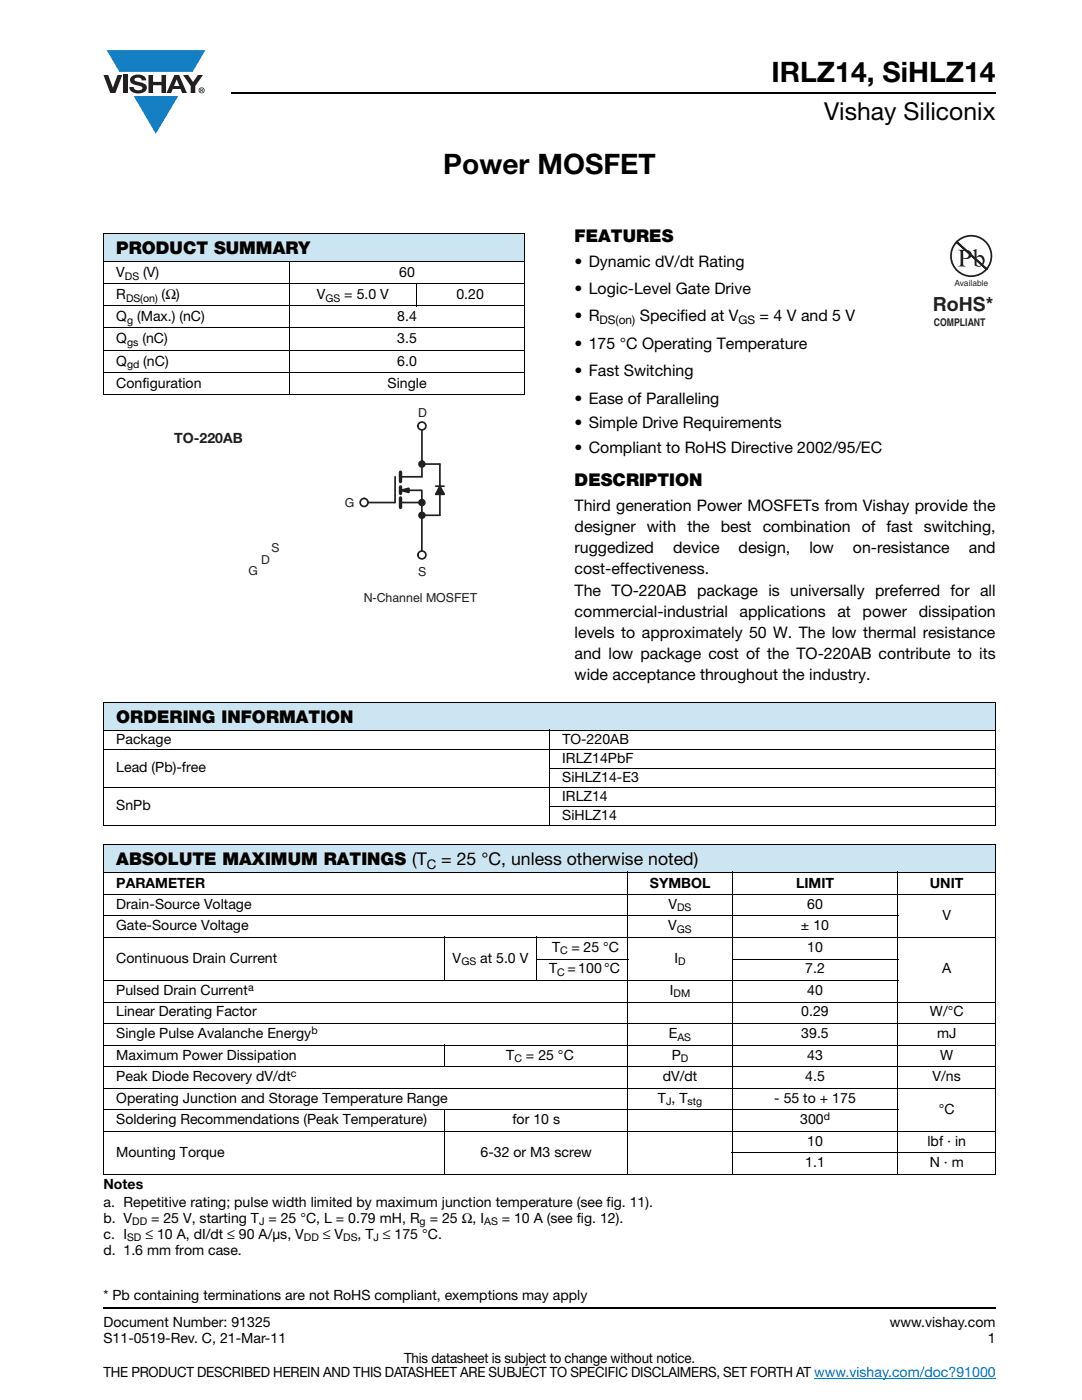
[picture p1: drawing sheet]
<svg xmlns="http://www.w3.org/2000/svg" width="216mm" height="279mm" viewBox="0 0 216 279" stroke-linecap="round" stroke-linejoin="round" font-family="sans-serif">
<defs><g id="words">
<g font-size="5.6">
<text x="153.9" y="16.4">IRLZ14, SiHLZ14</text>
<text x="88.4" y="34.8">Power MOSFET</text>
</g>
<text font-size="4.9" x="164.5" y="24">Vishay Siliconix</text>
<text font-size="3.9" fill="#231f20" x="186.1" y="62.1">RoHS*</text>
<g font-size="3.5">
<text x="23.2" y="50.7">PRODUCT SUMMARY</text>
<text x="114.7" y="48.3">FEATURES</text>
<text x="114.7" y="97">DESCRIPTION</text>
<text x="23.2" y="144.2">ORDERING INFORMATION</text>
<text x="23.2" y="172.7">ABSOLUTE MAXIMUM RATINGS (T</text>
<text x="88.1" y="172.7">= 25 °C, unless otherwise noted)</text>
</g>
<g font-size="3.2">
<text x="114.7" y="53.2">• Dynamic dV/dt Rating</text>
<text x="114.7" y="58.7">• Logic-Level Gate Drive</text>
<text x="114.7" y="64.2">• R</text>
<text x="127.7" y="64.2">Specified at V</text>
<text x="151.6" y="64.2">= 4 V and 5 V</text>
<text x="114.7" y="69.6">• 175 °C Operating Temperature</text>
<text x="114.7" y="75.1">• Fast Switching</text>
<text x="114.7" y="80.6">• Ease of Paralleling</text>
<text x="114.7" y="85.5">• Simple Drive Requirements</text>
<text x="114.7" y="90.4">• Compliant to RoHS Directive 2002/95/EC</text>
<text x="114.7" y="101.9">Third generation Power MOSFETs from Vishay provide the</text>
<text x="114.7" y="106.2">designer with the best combination of fast switching,</text>
<text x="114.7" y="110.4">ruggedized</text>
<text x="134.3" y="110.4">device</text>
<text x="147.4" y="110.4">design,</text>
<text x="161.5" y="110.4">low</text>
<text x="170.2" y="110.4">on-resistance</text>
<text x="193.3" y="110.4">and</text>
<text x="114.7" y="114.6">cost-effectiveness.</text>
<text x="114.7" y="118.9">The TO-220AB package is universally preferred for all</text>
<text x="114.7" y="123.1">commercial-industrial</text>
<text x="147.6" y="123.1">applications</text>
<text x="167.1" y="123.1">at</text>
<text x="172.1" y="123.1">power</text>
<text x="183.3" y="123.1">dissipation</text>
<text x="114.7" y="127.3">levels to approximately 50 W. The low thermal resistance</text>
<text x="114.7" y="131.6">and low package cost of the TO-220AB contribute to its</text>
<text x="114.7" y="135.8">wide acceptance throughout the industry.</text>
</g>
<g font-size="2.8">
<text x="23.2" y="59.7">R</text>
<text x="23.2" y="55.3">V</text>
<text x="28.6" y="55.3">(V)</text>
<text x="32.3" y="59.7">(Ω)</text>
<text x="63.2" y="59.7">V</text>
<text x="68.7" y="59.7">= 5.0 V</text>
<text x="79.7" y="55.3">60</text>
<text x="91.1" y="59.7">0.20</text>
<text x="23.2" y="64.1">Q</text>
<text x="27.3" y="64.1">(Max.) (nC)</text>
<text x="79.3" y="64.1">8.4</text>
<text x="23.2" y="68.5">Q</text>
<text x="28.4" y="68.5">(nC)</text>
<text x="79.3" y="68.5">3.5</text>
<text x="23.2" y="77.4">Configuration</text>
<text x="23.2" y="73">Q</text>
<text x="28.6" y="73">(nC)</text>
<text x="77.3" y="77.4">Single</text>
<text x="79.3" y="73">6.0</text>
<text x="23.2" y="148.5">Package</text>
<text x="112.2" y="148.5">TO-220AB</text>
<text x="23.2" y="154">Lead (Pb)-free</text>
<text x="112.2" y="152.3">IRLZ14PbF</text>
<text x="23.2" y="161.6">SnPb</text>
<text x="112.2" y="156.1">SiHLZ14-E3</text>
<text x="112.2" y="159.9">IRLZ14</text>
<text x="112.2" y="163.7">SiHLZ14</text>
<text x="23.2" y="177.2">PARAMETER</text>
<text x="129.7" y="177.2">SYMBOL</text>
<text x="158.8" y="177.2">LIMIT</text>
<text x="185.5" y="177.2">UNIT</text>
<text x="23.2" y="185.7">Gate-Source Voltage</text>
<text x="23.2" y="181.4">Drain-Source Voltage</text>
<text x="133.3" y="185.7">V</text>
<text x="133.4" y="181.4">V</text>
<text x="159.8" y="185.7">± 10</text>
<text x="161.1" y="181.4">60</text>
<text x="188" y="183.5">V</text>
<text x="110.2" y="190">T</text>
<text x="114" y="190">= 25 °C</text>
<text x="161.1" y="190">10</text>
<text x="23.2" y="192.1">Continuous Drain Current</text>
<text x="90.3" y="192.1">V</text>
<text x="95.8" y="192.1">at 5.0 V</text>
<text x="109.6" y="194.3">T</text>
<text x="113.2" y="194.3">= 100 °C</text>
<text x="134.6" y="192.1">I</text>
<text x="160.7" y="194.3">7.2</text>
<text x="188" y="194.3">A</text>
<text x="23.2" y="198.6">Pulsed Drain Current</text>
<text x="23.2" y="202.9">Linear Derating Factor</text>
<text x="133.7" y="198.6">I</text>
<text x="159.9" y="202.9">0.29</text>
<text x="161.1" y="198.6">40</text>
<text x="185.6" y="202.9">W/°C</text>
<text x="23.2" y="207.2">Single Pulse Avalanche Energy</text>
<text x="133.5" y="207.2">E</text>
<text x="159.9" y="207.2">39.5</text>
<text x="187" y="207.2">mJ</text>
<text x="23.2" y="215.8">Peak Diode Recovery dV/dt</text>
<text x="23.2" y="211.5">Maximum Power Dissipation</text>
<text x="101" y="211.5">T</text>
<text x="104.9" y="211.5">= 25 °C</text>
<text x="132.2" y="215.8">dV/dt</text>
<text x="134" y="211.5">P</text>
<text x="160.7" y="215.8">4.5</text>
<text x="161.1" y="211.5">43</text>
<text x="186.1" y="215.8">V/ns</text>
<text x="187.6" y="211.5">W</text>
<text x="23.2" y="220.1">Operating Junction and Storage Temperature Range</text>
<text x="131.3" y="220.1">T , T</text>
<text x="154.5" y="220.1">- 55 to + 175</text>
<text x="23.2" y="224.4">Soldering Recommendations (Peak Temperature)</text>
<text x="102.3" y="224.4">for 10 s</text>
<text x="159.7" y="224.4">300</text>
<text x="187.3" y="222.2">°C</text>
<text x="23.2" y="230.8">Mounting Torque</text>
<text x="95.9" y="230.8">6-32 or M3 screw</text>
<text x="160.7" y="233">1.1</text>
<text x="161.1" y="228.7">10</text>
<text x="185.1" y="228.7">lbf · in</text>
<text x="185.5" y="233">N · m</text>
<text x="20.6" y="237.3">Notes</text>
<text x="20.6" y="240.9">a. Repetitive rating; pulse width limited by maximum junction temperature (see fig. 11).</text>
<text x="20.6" y="244">b. V</text>
<text x="30.1" y="244">= 25 V, starting T = 25 °C, L = 0.79 mH, R</text>
<text x="85.7" y="244">= 25 Ω, I</text>
<text x="100.1" y="244">= 10 A (see fig. 12).</text>
<text x="20.6" y="247.2">c. I</text>
<text x="20.6" y="250.4">d. 1.6 mm from case.</text>
<text x="29" y="247.2">≤ 10 A, dI/dt ≤ 90 A/μs, V</text>
<text x="64.4" y="247.2">≤ V</text>
<text x="71.3" y="247.2">, T ≤ 175 °C.</text>
<text x="20.6" y="259.5">* Pb containing terminations are not RoHS compliant, exemptions may apply</text>
<text x="20.6" y="264.9">Document Number: 91325</text>
<text x="20.6" y="268.1">S11-0519-Rev. C, 21-Mar-11</text>
<text x="177.5" y="264.9">www.vishay.com</text>
<text x="197.1" y="268.1">1</text>
<text x="20.6" y="274.8">THE PRODUCT DESCRIBED HEREIN AND THIS DATASHEET ARE SUBJECT TO SPECIFIC DISCLAIMERS, SET FORTH AT www.vishay.com/doc?91000</text>
<text x="80.7" y="272">This datasheet is subject to change without notice.</text>
</g>
<text font-size="2.8" fill="#211e1e" x="34.7" y="88.3">TO-220AB</text>
<text font-size="2.6" x="85.2" y="173.3">C</text>
<g font-size="2.5" fill="#231f20">
<text x="83.4" y="83.2">D</text>
<text x="68.8" y="101.1">G</text>
<text x="52.1" y="112.5">D</text>
<text x="54.1" y="110.2">S</text>
<text x="49.6" y="114.7">G</text>
<text x="83.4" y="115">S</text>
<text x="72.6" y="120.2">N-Channel MOSFET</text>
</g>
<g font-size="2.4">
<text x="119.6" y="64.7">DS(on)</text>
<text x="147.3" y="64.7">GS</text>
</g>
<g font-size="2.1">
<text x="24.9" y="55.8">DS</text>
<text x="25.1" y="60.2">DS(on)</text>
<text x="25.4" y="64.6">g</text>
<text x="64.9" y="60.2">GS</text>
<text x="25.4" y="69">gs</text>
<text x="25.4" y="73.5">gd</text>
<text x="135.1" y="181.9">DS</text>
<text x="111.8" y="190.5">C</text>
<text x="135.1" y="186.2">GS</text>
<text x="49.5" y="197.7">a</text>
<text x="92.1" y="192.6">GS</text>
<text x="111.2" y="194.8">C</text>
<text x="135.3" y="192.6">D</text>
<text x="134.4" y="199.1">DM</text>
<text x="62.1" y="206.3">b</text>
<text x="135.2" y="207.7">AS</text>
<text x="58.1" y="214.9">c</text>
<text x="102.6" y="212">C</text>
<text x="135.9" y="212">D</text>
<text x="132.9" y="220.6">J</text>
<text x="137.2" y="220.6">stg</text>
<text x="164.4" y="223.5">d</text>
<text x="26.4" y="244.5">DD</text>
<text x="51.7" y="244.5">J</text>
<text x="83.7" y="244.5">g</text>
<text x="96.6" y="244.5">AS</text>
<text x="25.4" y="247.7">SD</text>
<text x="60.6" y="247.7">DD</text>
<text x="68.5" y="247.7">DS</text>
<text x="74.5" y="247.7">J</text>
</g>
<text font-size="2.1" fill="#231f20" x="186.3" y="65">COMPLIANT</text>
<text font-size="1.7" fill="#231f20" x="190.5" y="57.2">Available</text>
</g></defs>
<g fill="#147fc3">
<path d="M21.3 10h19.7l-2.6 4.4h-1.1h-13.5z"/>
<path d="M26.7 19.2h8.9l-4.5 7.5z"/>
</g>
<g fill="#231f20">
<path d="M20.6 15h1l.9 2.5 1-2.5h.9l-1.4 3.6h-1z"/>
<path d="M24.6 15h.9v3.6h-.9z"/>
<path d="M26.3 15.3a2.1 2.1 0 0 1 2.8 .3l.1 .4h-.9a.79 .79 0 0 0-.7-.5 .79 .79 0 0 0-.8 .4l.3 .3 1 .2a1.08 1.08 0 0 1 1.2 1.1 1.08 1.08 0 0 1-1.1 1.1 1.73 1.73 0 0 1-2.4-1.2h.9a.96 .96 0 0 0 .8 .6 .96 .96 0 0 0 .9-.4 1.31 1.31 0 0 0-1.2-.6 1.03 1.03 0 0 1-1.1-.6 1.03 1.03 0 0 1 .2-1.1z"/>
<path d="M29.6 15h.9v1.3h1.7v-1.3h.9v3.6h-.9v-1.6h-1.7v1.6h-.9z"/>
<path d="M36.5 15h1.1l.9 1.4 1-1.4h1l-1.5 2.2v1.4h-.9v-1.4z"/>
<path d="M35.3 15.8l.5 1.4h-1.1zM34.8 15l-1.6 3.6h1l.3-.8h1.5l.3 .8h1l-1.6-3.6z"/>
<path d="M39.8 18a.46 .46 0 0 1 .9 0 .46 .46 0 0 1-.9 0zM39.6 18a.6 .6 0 0 0 1.2 0 .6 .6 0 0 0-1.2 0z"/>
<path d="M40.1 17.8h.2v.2h-.2zM40 17.7v.7h.1v-.3l.4 .3-.2-.3 .2-.2-.1-.2z"/>
</g>
<path d="M162.4 275.1h36.3" fill="none" stroke="#007ec4" stroke-width=".2"/>
<path d="M46.1 18.6h152.5M20.6 261h178" fill="none" stroke="#000" stroke-width=".36"/>
<path d="M20.6 46.7h84v5.5h-84z" fill="#cce5f3"/>
<g fill="none" stroke="#000" stroke-width=".2">
<path d="M20.6 46.7h84.1M20.6 52.2h84.1M20.6 56.6h84.1M20.6 46.8v27.4M57.8 52.1v26.6M83 56.5v4.6M104.6 46.8v27.4M20.6 61h84.1M20.6 65.4h84.1M20.6 69.8h84.1M20.6 74.3h84.1M20.6 78.7h84.1"/>
<path d="M20.6 74.3v4.3M104.6 74.3v4.3"/>
</g>
<path d="M68.8 81h27.1v39.2h-27.1z" fill="#fff"/>
<path d="M80 97.9h4.2v12.1M84.2 85.8v9.4h-4.3M79.9 100.3h4.3" fill="none" stroke="#231f20" stroke-width=".34"/>
<path d="M79.9 94.2v1.9" fill="none" stroke="#231f20" stroke-width=".68"/>
<path d="M80 97.9l1.6-.4v.8z" fill="#231f20"/>
<path d="M78.8 95.2v5.1h-5.6M80 97.9l1.6-.4v.8l-1.5-.4M84.2 92.6h3.6M84.2 102.8h3.6" fill="none" stroke="#231f20" stroke-width=".34"/>
<path d="M79.9 97.2v1.3M79.9 99.4v1.9" fill="none" stroke="#231f20" stroke-width=".68"/>
<circle cx="72.6" cy="100.3" r=".79" fill="#fff"/>
<g fill="none" stroke="#231f20" stroke-width=".34">
<path d="M86.9 97h1.7M87.8 92.6v10.2M87.8 97l-.9 1.7"/>
<circle cx="72.6" cy="100.3" r=".79"/>
</g>
<path d="M87.8 97l.9 1.7h-1.7z" fill="#231f20"/>
<path d="M87.8 97l.9 1.7h-1.7" fill="none" stroke="#231f20" stroke-width=".34"/>
<circle cx="84.2" cy="85" r=".79" fill="#fff"/>
<circle cx="84.2" cy="85" r=".79" fill="none" stroke="#231f20" stroke-width=".34"/>
<circle cx="84.2" cy="110.8" r=".79" fill="#fff"/>
<circle cx="84.2" cy="110.8" r=".79" fill="none" stroke="#231f20" stroke-width=".34"/>
<circle cx="84.2" cy="92.6" r=".58" fill="#231f20"/>
<circle cx="84.2" cy="92.6" r=".58" fill="none" stroke="#231f20" stroke-width=".34"/>
<circle cx="84.2" cy="100.3" r=".58" fill="#231f20"/>
<circle cx="84.2" cy="100.3" r=".58" fill="none" stroke="#231f20" stroke-width=".34"/>
<circle cx="84.2" cy="102.8" r=".58" fill="#231f20"/>
<circle cx="84.2" cy="102.8" r=".58" fill="none" stroke="#231f20" stroke-width=".34"/>
<g fill="#fff">
<path d="M29.4 86h26.4v29.2h-26.4z"/>
<path d="M186.1 46.9h12.1v18.5h-12.1z"/>
</g>
<path d="M190.8 48.4a4 4 0 0 1 5.6-.4 4 4 0 0 1 .5 5.7l-6-5.4 5.9 5.4a4 4 0 0 1-5.7 .4 4 4 0 0 1-.3-5.7z" fill="none" stroke="#231f20" stroke-width=".35"/>
<g fill="#231f20">
<path d="M192.2 50.1v1.3a.75 .75 0 0 0 1.1-.6 .75 .75 0 0 0-1.1-.7zM191.2 49.9a2.81 2.81 0 0 1 2.5 .3 .97 .97 0 0 1-.1 1.2 .97 .97 0 0 1-1.2 .3l-.2-.1v1.1v.2l.5 .3h-1.5l.3-.2 .2-.3v-2.3l-.1-.3z"/>
<path d="M194.9 51.5v1.3l.1 .2a.72 .72 0 0 0 .8-.1 .72 .72 0 0 0 .3-.8 .72 .72 0 0 0-.4-.8 .72 .72 0 0 0-.8 .2zM194.1 50l.8-.3v1.6a.89 .89 0 0 1 1.1-.4 .89 .89 0 0 1 .5 1.1 1.23 1.23 0 0 1-.7 1.1 1.23 1.23 0 0 1-1.3-.1l-.1-2.7z"/>
</g>
<g fill="#cce5f3">
<path d="M20.6 140.2h178v5.5h-178z"/>
<path d="M20.6 168.6h178v5.5h-178z"/>
</g>
<g fill="none" stroke="#000" stroke-width=".2">
<path d="M20.6 140.2h178.1M20.6 145.7h89M20.6 149.5h178.1M20.6 157.1h178.1M20.6 140.3v5.3M20.6 145.8v18.8M109.6 153.3h89.1M109.6 145.6v19.2M109.7 145.7h89M198.6 140.3v9.1M198.6 149.6v15M20.6 164.7h178.1"/>
<path d="M20.6 168.6h178.1M20.6 174.1h178.1M20.6 178.5h178.1M20.6 168.7v65.6M109.6 160.9h89.1M125.3 174v60.5M146.1 174v60.5M179.2 174v60.5M198.6 168.7v65.6M20.6 182.8h158.7M20.6 187.1h178.1M20.6 195.7h158.7"/>
<path d="M20.6 200h178.1M88.7 187v8.8M106.9 191.4h18.5M107 187v8.8M146 191.4h33.3M20.6 204.3h178.1M20.6 208.6h178.1M20.6 212.9h178.1M20.6 217.2h178.1M88.7 208.5v4.5M20.6 221.5h158.7M20.6 225.8h178.1"/>
<path d="M20.6 234.4h178.1M88.7 221.4v13.1M146 230.1h52.7"/>
</g>
<use href="#words"/>
</svg>
